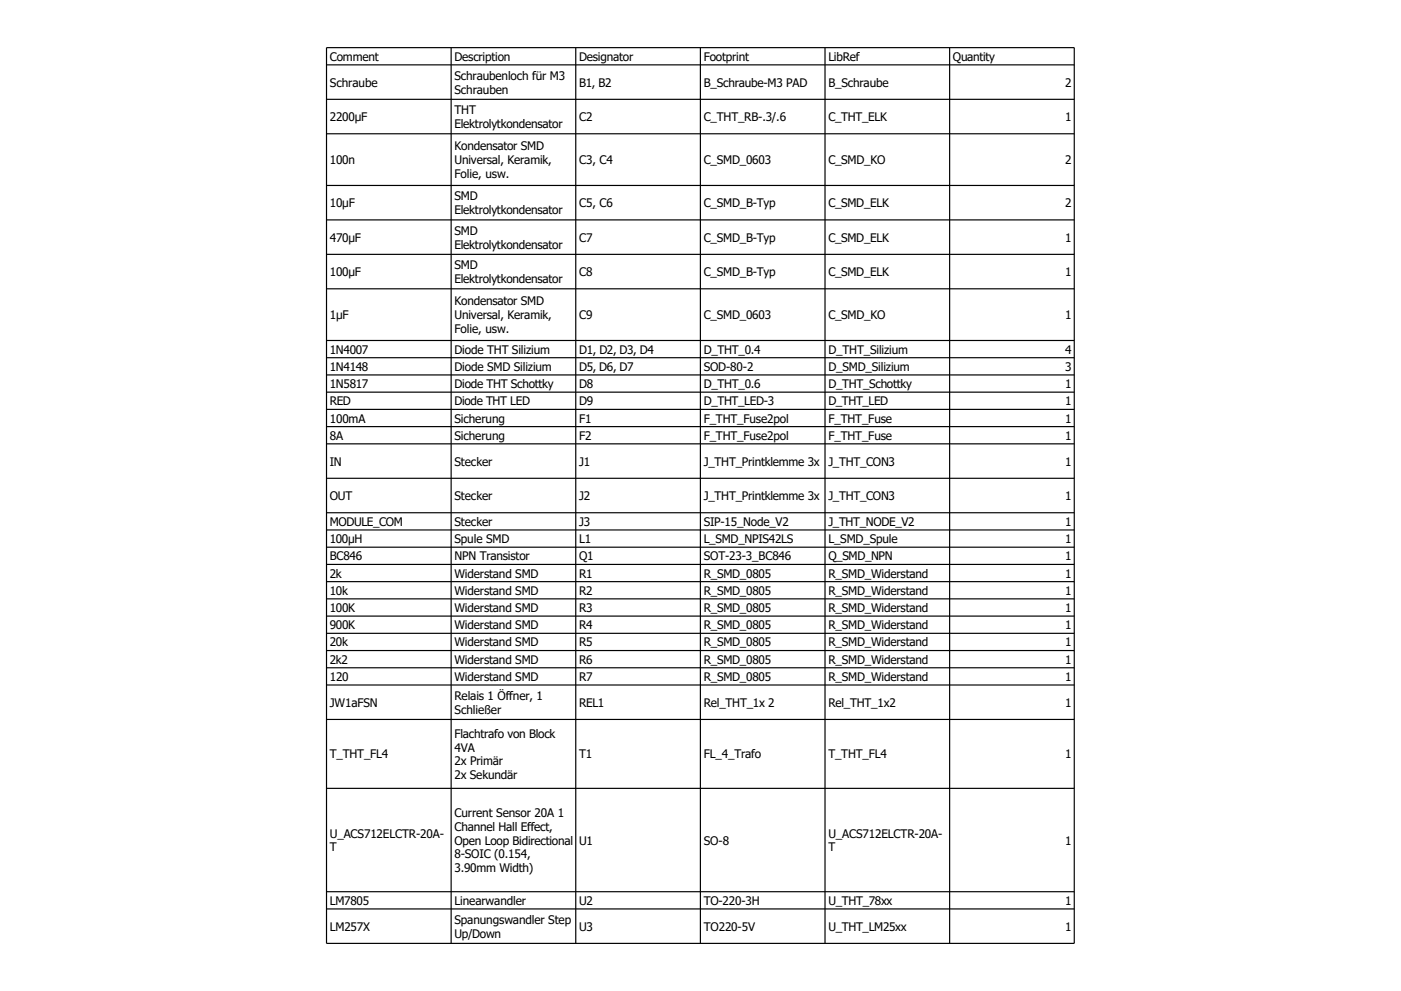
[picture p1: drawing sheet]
<svg xmlns="http://www.w3.org/2000/svg" width="297mm" height="210mm" viewBox="0 0 297 210" stroke-linecap="round" stroke-linejoin="round" font-family="sans-serif">
<defs><g id="words">
<g font-size="2.5">
<text x="69.9" y="12.9">Comment</text>
<text x="96.3" y="12.9">Description</text>
<text x="96.3" y="16.9">Schraubenloch für M3</text>
<text x="122.7" y="12.9">Designator</text>
<text x="149.1" y="12.9">Footprint</text>
<text x="175.6" y="12.9">LibRef</text>
<text x="202" y="12.9">Quantity</text>
<text x="69.9" y="18.4">Schraube</text>
<text x="96.3" y="19.8">Schrauben</text>
<text x="122.7" y="18.4">B1, B2</text>
<text x="149.1" y="18.4">B_Schraube-M3 PAD</text>
<text x="175.6" y="18.4">B_Schraube</text>
<text x="225.7" y="18.4">2</text>
<text x="69.9" y="25.7">2200µF</text>
<text x="96.3" y="24.2">THT</text>
<text x="96.3" y="27.1">Elektrolytkondensator</text>
<text x="122.7" y="25.7">C2</text>
<text x="149.1" y="25.7">C_THT_RB-.3/.6</text>
<text x="175.6" y="25.7">C_THT_ELK</text>
<text x="225.7" y="25.7">1</text>
<text x="69.9" y="34.8">100n</text>
<text x="96.3" y="31.9">Kondensator SMD</text>
<text x="96.3" y="34.8">Universal, Keramik,</text>
<text x="122.7" y="34.8">C3, C4</text>
<text x="149.1" y="34.8">C_SMD_0603</text>
<text x="175.6" y="34.8">C_SMD_KO</text>
<text x="225.7" y="34.8">2</text>
<text x="96.3" y="37.7">Folie, usw.</text>
<text x="69.9" y="43.9">10µF</text>
<text x="96.3" y="42.5">SMD</text>
<text x="96.3" y="45.4">Elektrolytkondensator</text>
<text x="122.7" y="43.9">C5, C6</text>
<text x="149.1" y="43.9">C_SMD_B-Typ</text>
<text x="175.6" y="43.9">C_SMD_ELK</text>
<text x="225.7" y="43.9">2</text>
<text x="69.9" y="51.2">470µF</text>
<text x="96.3" y="49.8">SMD</text>
<text x="96.3" y="52.7">Elektrolytkondensator</text>
<text x="122.7" y="51.2">C7</text>
<text x="149.1" y="51.2">C_SMD_B-Typ</text>
<text x="175.6" y="51.2">C_SMD_ELK</text>
<text x="225.7" y="51.2">1</text>
<text x="69.9" y="58.5">100µF</text>
<text x="96.3" y="57.1">SMD</text>
<text x="96.3" y="60">Elektrolytkondensator</text>
<text x="122.7" y="58.5">C8</text>
<text x="149.1" y="58.5">C_SMD_B-Typ</text>
<text x="175.6" y="58.5">C_SMD_ELK</text>
<text x="225.7" y="58.5">1</text>
<text x="96.3" y="64.7">Kondensator SMD</text>
<text x="69.9" y="67.7">1µF</text>
<text x="96.3" y="67.7">Universal, Keramik,</text>
<text x="96.3" y="70.6">Folie, usw.</text>
<text x="122.7" y="67.7">C9</text>
<text x="149.1" y="67.7">C_SMD_0603</text>
<text x="175.6" y="67.7">C_SMD_KO</text>
<text x="225.7" y="67.7">1</text>
<text x="69.9" y="75">1N4007</text>
<text x="96.3" y="75">Diode THT Silizium</text>
<text x="122.7" y="75">D1, D2, D3, D4</text>
<text x="149.1" y="75">D_THT_0.4</text>
<text x="175.6" y="75">D_THT_Silizium</text>
<text x="225.7" y="75">4</text>
<text x="69.9" y="78.6">1N4148</text>
<text x="69.9" y="82.3">1N5817</text>
<text x="96.3" y="78.6">Diode SMD Silizium</text>
<text x="96.3" y="82.3">Diode THT Schottky</text>
<text x="122.7" y="78.6">D5, D6, D7</text>
<text x="122.7" y="82.3">D8</text>
<text x="149.1" y="78.6">SOD-80-2</text>
<text x="149.1" y="82.3">D_THT_0.6</text>
<text x="175.6" y="78.6">D_SMD_Silizium</text>
<text x="175.6" y="82.3">D_THT_Schottky</text>
<text x="225.7" y="78.6">3</text>
<text x="225.7" y="82.3">1</text>
<text x="69.9" y="85.9">RED</text>
<text x="69.9" y="89.6">100mA</text>
<text x="96.3" y="85.9">Diode THT LED</text>
<text x="96.3" y="89.6">Sicherung</text>
<text x="122.7" y="85.9">D9</text>
<text x="122.7" y="89.6">F1</text>
<text x="149.1" y="85.9">D_THT_LED-3</text>
<text x="149.1" y="89.6">F_THT_Fuse2pol</text>
<text x="175.6" y="85.9">D_THT_LED</text>
<text x="175.6" y="89.6">F_THT_Fuse</text>
<text x="225.7" y="85.9">1</text>
<text x="225.7" y="89.6">1</text>
<text x="69.9" y="93.2">8A</text>
<text x="96.3" y="93.2">Sicherung</text>
<text x="122.7" y="93.2">F2</text>
<text x="149.1" y="93.2">F_THT_Fuse2pol</text>
<text x="175.6" y="93.2">F_THT_Fuse</text>
<text x="225.7" y="93.2">1</text>
<text x="69.9" y="98.7">IN</text>
<text x="96.3" y="98.7">Stecker</text>
<text x="122.7" y="98.7">J1</text>
<text x="149.1" y="98.7">J_THT_Printklemme 3x</text>
<text x="175.6" y="98.7">J_THT_CON3</text>
<text x="225.7" y="98.7">1</text>
<text x="69.9" y="106">OUT</text>
<text x="96.3" y="106">Stecker</text>
<text x="122.7" y="106">J2</text>
<text x="149.1" y="106">J_THT_Printklemme 3x</text>
<text x="175.6" y="106">J_THT_CON3</text>
<text x="225.7" y="106">1</text>
<text x="69.9" y="111.5">MODULE_COM</text>
<text x="96.3" y="111.5">Stecker</text>
<text x="122.7" y="111.5">J3</text>
<text x="149.1" y="111.5">SIP-15_Node_V2</text>
<text x="175.6" y="111.5">J_THT_NODE_V2</text>
<text x="225.7" y="111.5">1</text>
<text x="69.9" y="115.1">100µH</text>
<text x="69.9" y="118.8">BC846</text>
<text x="96.3" y="115.1">Spule SMD</text>
<text x="96.3" y="118.8">NPN Transistor</text>
<text x="122.7" y="115.1">L1</text>
<text x="122.7" y="118.8">Q1</text>
<text x="149.1" y="115.1">L_SMD_NPIS42LS</text>
<text x="149.1" y="118.8">SOT-23-3_BC846</text>
<text x="175.6" y="115.1">L_SMD_Spule</text>
<text x="175.6" y="118.8">Q_SMD_NPN</text>
<text x="225.7" y="115.1">1</text>
<text x="225.7" y="118.8">1</text>
<text x="69.9" y="122.4">2k</text>
<text x="96.3" y="122.4">Widerstand SMD</text>
<text x="122.7" y="122.4">R1</text>
<text x="149.1" y="122.4">R_SMD_0805</text>
<text x="175.6" y="122.4">R_SMD_Widerstand</text>
<text x="225.7" y="122.4">1</text>
<text x="69.9" y="126.1">10k</text>
<text x="69.9" y="129.7">100K</text>
<text x="96.3" y="126.1">Widerstand SMD</text>
<text x="96.3" y="129.7">Widerstand SMD</text>
<text x="122.7" y="126.1">R2</text>
<text x="122.7" y="129.7">R3</text>
<text x="149.1" y="126.1">R_SMD_0805</text>
<text x="149.1" y="129.7">R_SMD_0805</text>
<text x="175.6" y="126.1">R_SMD_Widerstand</text>
<text x="175.6" y="129.7">R_SMD_Widerstand</text>
<text x="225.7" y="126.1">1</text>
<text x="225.7" y="129.7">1</text>
<text x="69.9" y="133.4">900K</text>
<text x="69.9" y="137">20k</text>
<text x="96.3" y="133.4">Widerstand SMD</text>
<text x="96.3" y="137">Widerstand SMD</text>
<text x="122.7" y="133.4">R4</text>
<text x="122.7" y="137">R5</text>
<text x="149.1" y="133.4">R_SMD_0805</text>
<text x="149.1" y="137">R_SMD_0805</text>
<text x="175.6" y="133.4">R_SMD_Widerstand</text>
<text x="175.6" y="137">R_SMD_Widerstand</text>
<text x="225.7" y="133.4">1</text>
<text x="225.7" y="137">1</text>
<text x="69.9" y="140.7">2k2</text>
<text x="96.3" y="140.7">Widerstand SMD</text>
<text x="122.7" y="140.7">R6</text>
<text x="149.1" y="140.7">R_SMD_0805</text>
<text x="175.6" y="140.7">R_SMD_Widerstand</text>
<text x="225.7" y="140.7">1</text>
<text x="69.9" y="144.3">120</text>
<text x="69.9" y="149.8">JW1aFSN</text>
<text x="96.3" y="144.3">Widerstand SMD</text>
<text x="96.3" y="148.4">Relais 1 Öffner, 1</text>
<text x="122.7" y="144.3">R7</text>
<text x="122.7" y="149.8">REL1</text>
<text x="149.1" y="144.3">R_SMD_0805</text>
<text x="149.1" y="149.8">Rel_THT_1x 2</text>
<text x="175.6" y="144.3">R_SMD_Widerstand</text>
<text x="175.6" y="149.8">Rel_THT_1x2</text>
<text x="225.7" y="144.3">1</text>
<text x="225.7" y="149.8">1</text>
<text x="96.3" y="151.3">Schließer</text>
<text x="69.9" y="160.8">T_THT_FL4</text>
<text x="96.3" y="156.4">Flachtrafo von Block</text>
<text x="96.3" y="159.3">4VA</text>
<text x="122.7" y="160.8">T1</text>
<text x="149.1" y="160.8">FL_4_Trafo</text>
<text x="175.6" y="160.8">T_THT_FL4</text>
<text x="225.7" y="160.8">1</text>
<text x="96.3" y="162.2">2x Primär</text>
<text x="96.3" y="165.1">2x Sekundär</text>
<text x="96.3" y="173.2">Current Sensor 20A 1</text>
<text x="69.9" y="177.6">U_ACS712ELCTR-20A-</text>
<text x="96.3" y="176.1">Channel Hall Effect,</text>
<text x="96.3" y="179">Open Loop Bidirectional</text>
<text x="122.7" y="179">U1</text>
<text x="149.1" y="179">SO-8</text>
<text x="175.6" y="177.6">U_ACS712ELCTR-20A-</text>
<text x="225.7" y="179">1</text>
<text x="69.9" y="180.5">T</text>
<text x="96.3" y="181.9">8-SOIC (0.154,</text>
<text x="96.3" y="184.9">3.90mm Width)</text>
<text x="175.6" y="180.5">T</text>
<text x="69.9" y="191.8">LM7805</text>
<text x="96.3" y="191.8">Linearwandler</text>
<text x="122.7" y="191.8">U2</text>
<text x="149.1" y="191.8">TO-220-3H</text>
<text x="175.6" y="191.8">U_THT_78xx</text>
<text x="225.7" y="191.8">1</text>
<text x="69.9" y="197.3">LM257X</text>
<text x="96.3" y="195.8">Spanungswandler Step</text>
<text x="122.7" y="197.3">U3</text>
<text x="149.1" y="197.3">TO220-5V</text>
<text x="175.6" y="197.3">U_THT_LM25xx</text>
<text x="225.7" y="197.3">1</text>
<text x="96.3" y="198.7">Up/Down</text>
</g>
</g></defs>
<g fill="none" stroke="#000" stroke-width=".25">
<path d="M69.2 10.1h158.5v189.9h-158.5zM69.2 13.8h158.5M95.6 10.1v189.9M122 10.1v189.9M148.4 10.1v189.9M174.9 10.1v189.9M201.3 10.1v189.9M69.2 21.1h158.5M69.2 28.4h158.5M69.2 39.3h158.5M69.2 46.6h158.5M69.2 53.9h158.5"/>
<path d="M69.2 61.2h158.5M69.2 72.2h158.5M69.2 75.8h158.5M69.2 79.5h158.5M69.2 83.1h158.5M69.2 86.8h158.5M69.2 90.4h158.5M69.2 94.1h158.5M69.2 101.4h158.5M69.2 108.7h158.5M69.2 112.3h158.5M69.2 116h158.5"/>
<path d="M69.2 119.6h158.5M69.2 123.3h158.5M69.2 126.9h158.5M69.2 130.6h158.5M69.2 134.2h158.5M69.2 137.9h158.5M69.2 141.5h158.5M69.2 145.2h158.5M69.2 152.5h158.5M69.2 167.1h158.5M69.2 189h158.5M69.2 192.7h158.5"/>
</g>
<use href="#words"/>
</svg>
